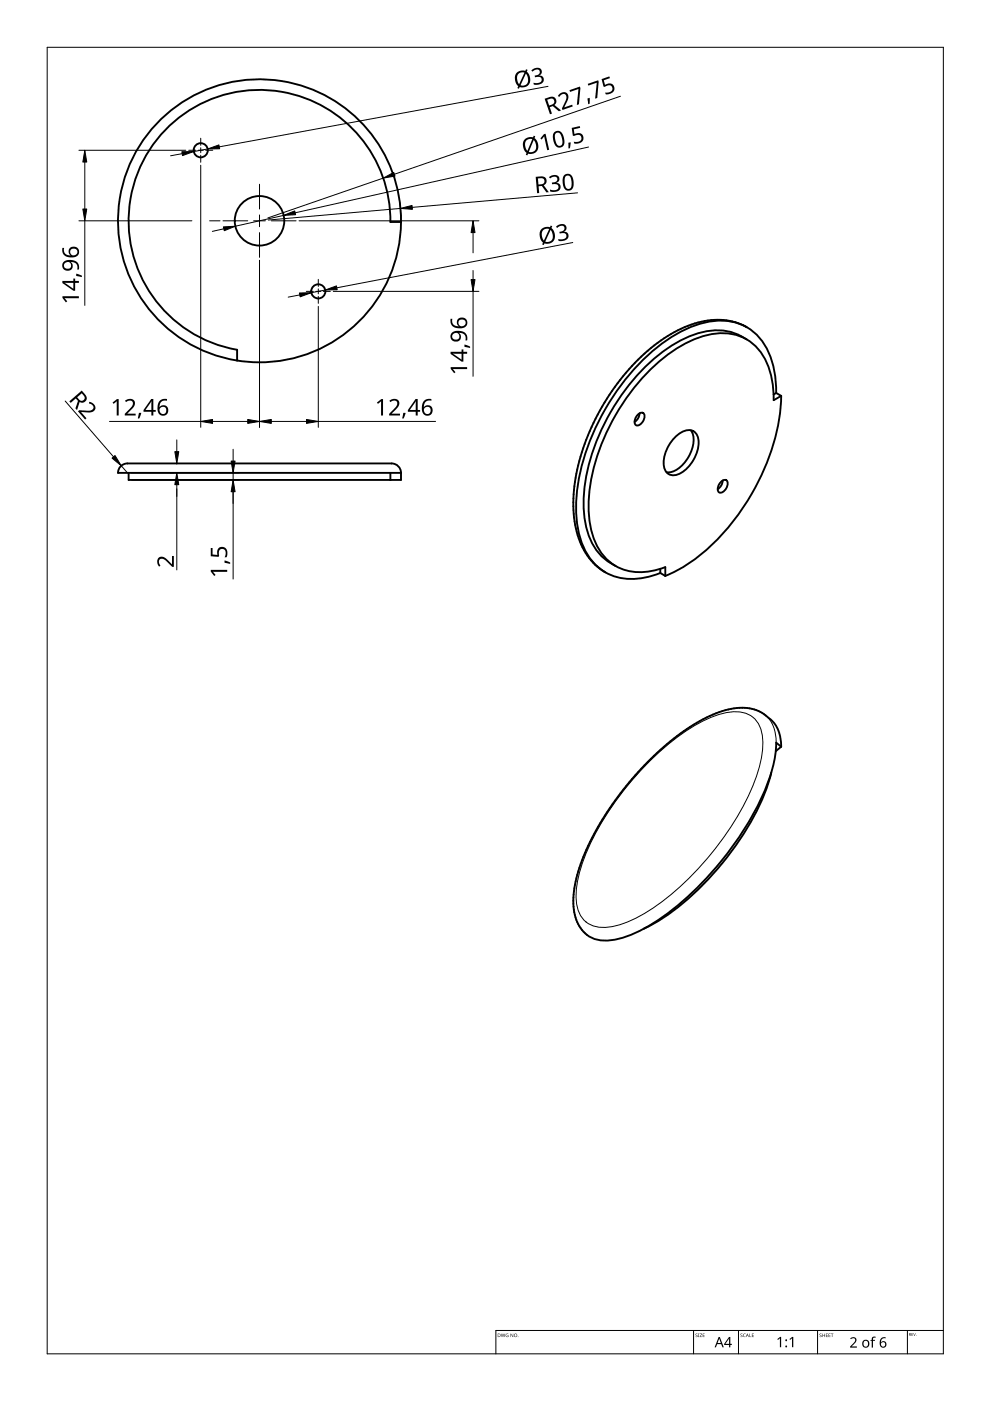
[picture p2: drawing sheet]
<svg xmlns="http://www.w3.org/2000/svg" width="210mm" height="297mm" viewBox="0 0 210 297" stroke-linecap="round" stroke-linejoin="round" font-family="sans-serif">
<g fill="none" stroke="#000" stroke-width=".4">
<path d="M85 47.1h-2.2a27.8 27.8 0 0 0-26-28 27.8 27.8 0 0 0-29.3 24.5 27.8 27.8 0 0 0 22.8 30.6v2.2M85 47.1a30 30 0 0 1-34.7 29.3M85 47.1a30 30 0 0 0-28.2-30.2 30 30 0 0 0-31.6 26.7 30 30 0 0 0 25.1 32.8M157.9 69.1l-1.6-.7-1.8-.4-1.9-.2-2 .1-1.9 .3-2.1 .6-2.2 .9-2.1 1.1-4 2.8-4.1 3.8-3.7 4.4-3.1 5-2.6 5.2-1.9 5.4-1.1 5.4-.2 4.8 .2 2.4 .4 2.3 .5 1.8 .8 2 .9 1.5 1.2 1.5 1.3 1.3 1.5 .9M157.9 69.1l.5 .3M158.3 71.9a11.7 11.7 0 0 0-11-1 33.5 33.5 0 0 0-15.3 12.5 41.3 41.3 0 0 0-8.3 24.2 14.3 14.3 0 0 0 4.6 11l2.2 1.4M25.6 98.8l.9-.5h.5h56a2 2 0 0 1 2 2h-60l.1-.6zM135.1 88a.92 .92 0 0 1 1.5-.2 2.01 2.01 0 0 1-1.5 2.4 1.07 1.07 0 0 1-.2-1.8zM135.6 87.6a2.34 2.34 0 0 1-1.1 1.9M142.9 93a4.2 4.2 0 0 1 3.6-1.8 2.52 2.52 0 0 1 1.6 3 7.8 7.8 0 0 1-4.6 6.5 2.09 2.09 0 0 1-2.8-2.2 7.8 7.8 0 0 1 2.2-5.5zM146.5 91.2a5.4 5.4 0 0 1-.5 5.7 5.4 5.4 0 0 1-4.7 3.2M164.6 83.3a17.3 17.3 0 0 0-3.8-11.9 11 11 0 0 0-11-3.1 31.1 31.1 0 0 0-15.9 10.6 48.1 48.1 0 0 0-11.7 26.8 19.3 19.3 0 0 0 3 12.8 11.3 11.3 0 0 0 12.4 3.8l2.4-.8"/>
<path d="M164.6 83.3l-.6 .3M164.6 83.3l1 .6M165.6 83.9l-1.6 1a15.4 15.4 0 0 0-4-11.7 10.5 10.5 0 0 0-10.1-2.2 30.4 30.4 0 0 0-15.4 11.2 43.3 43.3 0 0 0-9.7 24.2 16.3 16.3 0 0 0 3.6 11.9 10.9 10.9 0 0 0 11.6 2.3l1.1-.4v1.9M165.6 83.9a46.6 46.6 0 0 1-11.2 28 35.3 35.3 0 0 1-13.3 10.2M27.3 100.3v1.5h57.7v-1.5M82.8 100.3v1.5M152.8 102.3a.92 .92 0 0 1 1.4-.3 2.01 2.01 0 0 1-1.4 2.5 1.07 1.07 0 0 1-.3-1.8zM153.2 101.9a2.34 2.34 0 0 1-1 1.8M140 120.6v.9M140 121.5l1.1 .6M162.3 151.7l-1.8-1.1-2.2-.5-2.5 .1-2.7 .6-2.8 1.1-3.2 1.7-3.3 2.3-3.3 2.6-3.2 3.1-3 3.3-3.1 3.8-2.6 3.7-2.3 3.7-1.8 3.7-1.5 3.6-1 3.5M162.3 151.7a7.2 7.2 0 0 1 3.3 6.6"/>
<path d="M165.6 158.3l-1-.8a31.7 31.7 0 0 1-4.3 14 68.3 68.3 0 0 1-21.2 23.8 22.6 22.6 0 0 1-10.5 4.1 5.9 5.9 0 0 1-4.2-1.2M165.6 158.3l-1.1 1M163.5 163.8a53 53 0 0 1-12.4 21.6 48.5 48.5 0 0 1-14.6 11.5M122 186.9l-.4 3.7 .2 3 .4 1.4 .6 1.3 .7 1 .9 .9"/>
<circle cx="42.6" cy="31.9" r="1.5"/>
<circle cx="55" cy="46.8" r="5.3"/>
<circle cx="67.5" cy="61.8" r="1.5"/>
</g>
<path d="M162.3 151.7a6.9 6.9 0 0 1 2.3 5.8M138.1 161a38.9 38.9 0 0 1 14.7-9.6 7.4 7.4 0 0 1 6.9 .7 7.4 7.4 0 0 1 2 6.6 35.4 35.4 0 0 1-5.3 14.3 62.2 62.2 0 0 1-19.1 20.3 18.4 18.4 0 0 1-10.1 3.3 5.3 5.3 0 0 1-4.9-5 24.5 24.5 0 0 1 3.1-13.1 64.6 64.6 0 0 1 12.7-17.5z" fill="none" stroke="#000" stroke-width=".21"/>
<path d="M10 10h190v277h-190z" fill="none" stroke="#000" stroke-width=".21"/>
<path d="M147.1 282.1v4.9M156.6 282.1v4.9M173.3 282.1v4.9M192.4 282.1v4.9M200 282.1h-94.9v4.9" fill="none" stroke="#000" stroke-width=".21"/>
<g fill="#000">
<path d="M106.2 282.8l.2 .6 .2-.6 .3 .6 .2-.6-.2 .7-.2-.6-.3 .6zM107.3 282.8h.5l-.4 .1-.1 .2 .3 .3h.1v-.2l-.1-.1h.2v.4l-.5-.1zM108.2 282.8l.5 .6 .1-.6v.7l-.5-.6-.1 .6zM147.5 282.8h.4l-.3 .1 .1 .2a.23 .23 0 0 1 .2 .3 .23 .23 0 0 1-.4 0 .18 .18 0 0 0 .2 .1 .18 .18 0 0 0 0-.3l-.2-.2zM148 282.8h.3v.7h-.3zM148.4 282.8h.4l-.3 .6 .4 .1h-.5l.3-.7zM149 282.8h.4h-.3v.3h.3h-.3v.3l.3 .1h-.4zM157 282.8h.4l-.3 .1 .1 .2a.23 .23 0 0 1 .2 .3 .23 .23 0 0 1-.4 0 .18 .18 0 0 0 .2 .1 .18 .18 0 0 0 .1-.3l-.3-.2zM157.6 282.8h.4a.29 .29 0 0 0-.4 .4 .29 .29 0 0 0 .5 .2h-.5zM158.9 282.8l.1 .6 .3 .1h-.4zM159.4 282.8h.4h-.3v.3h.3h-.3v.3l.3 .1h-.4zM164.8 283.9l.6-.4h.2v2.1h-.2v-1.9l-.5 .4z"/>
<path d="M167.4 283.9l.6-.4h.2v2.1h-.3v-1.9l-.4 .4zM173.8 282.8h.4l-.3 .1 .1 .2a.23 .23 0 0 1 .2 .3 .25 .25 0 0 1-.5 0 .18 .18 0 0 0 .3 .1 .18 .18 0 0 0 0-.3l-.2-.2zM174.4 282.8v.3h.4l.1-.3v.7l-.1-.4h-.4v.4zM175.1 282.8h.4h-.3v.3h.3h-.3v.3l.3 .1h-.4zM175.7 282.8h.4h-.3v.3h.3h-.3v.3l.3 .1h-.4zM176.2 282.8h.5h-.2v.7l-.1-.7zM180.3 283.8a.76 .76 0 0 1 1.2-.1 .76 .76 0 0 1-.4 1.2l-.5 .6h1.1v.2h-1.5v-.2l.8-.8a.52 .52 0 0 0 .3-.8 .52 .52 0 0 0-.9 0zM185 283.5l.7-.1-.1 .2h-.4l-.1 .2v.3h.4v.2h-.4v1.4h-.3v-1.4h-.3l.3-.2zM193.3 282.6h.3l-.3 .1v.2h.3l-.3 .1v.2h.3h-.3zM193.6 282.6l.3 .6 .3-.6-.3 .6z"/>
<path d="M105.5 282.8l.6 .1-.1 .5-.5 .1zM105.6 282.8v.6h.3l.1-.4z"/>
<path d="M108.9 283.1a.4 .4 0 0 1 .8 0 .4 .4 0 0 1-.8 0zM109.1 283.1a.27 .27 0 0 0 .5 0 .27 .27 0 0 0-.5 0z"/>
<path d="M152.4 283.5h.2l.9 2.2h-.3l-.3-.7h-.8l-.3 .7h-.3zM152.5 283.8l-.4 .9h.7z"/>
<path d="M154.6 283.5h.2v1.4h.4v.3h-.4v.5h-.2v-.5h-1.1v-.3zM154.6 283.8l-.8 1.1h.8z"/>
<path d="M158.4 282.8l.4 .7-.2-.2h-.3l-.2 .2zM158.5 282.8l-.2 .4h.3z"/>
<path d="M183 284.3a.82 .82 0 0 1 1.3 0 .82 .82 0 0 1-.3 1.3 .82 .82 0 0 1-1.2-.5zM183.3 284.4a.6 .6 0 0 0-.2 .8 .6 .6 0 0 0 .8 .2l.1-.4a.53 .53 0 0 0-.1-.6 .53 .53 0 0 0-.6 0z"/>
<path d="M186.8 283.7l.4-.2a.38 .38 0 0 1 .6 .3 .74 .74 0 0 0-1 .8 .7 .7 0 0 1 1.1 .2 .7 .7 0 0 1-.4 1 .7 .7 0 0 1-.9-.6l-.1-.9zM186.8 285a.48 .48 0 0 0 .9 0 .48 .48 0 0 0-.9 0z"/>
<path d="M192.7 282.6h.2a.17 .17 0 0 1 .2 .2 .17 .17 0 0 1-.1 .2l.2 .2-.3-.2-.2 .2zM192.8 282.7v.2h.2v-.2z"/>
<circle cx="109.9" cy="283.4" r=".07"/>
<circle cx="166.7" cy="285.5" r=".2"/>
<circle cx="166.7" cy="284.2" r=".2"/>
<circle cx="194.3" cy="283.2" r=".05"/>
</g>
<g fill="none" stroke="#000" stroke-width=".21">
<path d="M40 31.9h1.5M42 31.9h1.1M42.6 29.3v1.5M42.6 31.3v1.1M42.6 32.9v1.5M43.6 31.9h1.5M55 39.1v5.2M47.3 46.8h5.2M53.8 46.8h2.5M55 45.6v2.5M55 49.3v5.3M57.5 46.8h5.3"/>
<path d="M67.5 59.2v1.5M64.9 61.8h1.5M67 61.8h1M67.5 61.2v1.1M67.5 62.8v1.5M68.5 61.8h1.5"/>
</g>
<g fill="none" stroke="#000" stroke-width=".21">
<path d="M116.2 18.3l-69.7 12.8M16.7 31.9h22.7M18 34.4v9.9M38.6 32.6l-2.4 .4M42.6 35v55.6M44 31.6l-2.9 .5M81.3 37.8l-24.5 8.4M124.8 31.2l-62.2 13.9M131.5 20.4l-47.9 16.5M16.7 46.8h24M18 46.8v18M44.4 46.8h2.2"/>
<path d="M47.5 48.5l-2.5 .6M55 55.2v35.4M60.1 45.7l-10.2 2.3M63.4 46.8h38.1M84.8 42.9l.2 3.5M84.9 44.2l-28 2.5M100.3 49.3v4.3M100.3 57.4v1.9M121.4 51.4l-50 9.6M122.4 40.9l-35 3.1M63.6 62.5l-2.5 .5M67.5 65v25.6"/>
<path d="M69 61.5l-3 .6M70.7 61.8h30.8M100.3 61.8v18M13.8 85l10.3 11.9M23.2 89.4h19.4M25.7 98.7l1.3 1.6M36.2 98.3h.7M37.5 93.3v2.5M37.5 98.3v.1M45.1 89.4h7.4M49.4 95.3v2.5M57.5 89.4h7.5"/>
<path d="M67.5 89.4h24.9M27.9 100.3h22.8M27.9 101.8h22.8M37.5 102.8v18M49.4 100.3v22.5"/>
</g>
<g fill="#000">
<path d="M112.6 14.9a1.25 1.25 0 0 1 1.2-.6 1.25 1.25 0 0 1 1.1 .8 .85 .85 0 0 1-.6 .9 .93 .93 0 0 1 1 .9 .93 .93 0 0 1-.9 1h-1.2l-.1-.4a1.24 1.24 0 0 0 1.8-.6 .71 .71 0 0 0-1.1-.6l-.4 .1v-.4a.81 .81 0 0 0 .8-.2 .81 .81 0 0 0 .2-.9 1.02 1.02 0 0 0-1.5 .3zM127.5 16.8l1.7-.6 .1 .4-1.3 .4 .3 1a1.17 1.17 0 0 1 1.9 .3 1.17 1.17 0 0 1-1.1 1.7h-.7l-.1-.4a1.03 1.03 0 0 0 1.5-1.1 .93 .93 0 0 0-1.6-.1h-.2zM115.3 28.4h.4l.7 3.4-.4 .1-.6-3-.6 .7-.2-.2zM116.4 37.6a1.25 1.25 0 0 1 1.2-.6 1.25 1.25 0 0 1 1 .9 .85 .85 0 0 1-.6 .9 .93 .93 0 0 1 .9 .9 .93 .93 0 0 1-1 .9h-1.3v-.4a1.24 1.24 0 0 0 1.8-.5 .71 .71 0 0 0-1-.7l-.4 .1v-.4a.81 .81 0 0 0 .9-.1 .81 .81 0 0 0 .2-.9 1.02 1.02 0 0 0-1.5 .1zM120.5 30.3l.5-.1-.2 1.2-.3 .1zM118.7 19.9a1.12 1.12 0 0 1 1.6-.1 1.12 1.12 0 0 1 0 1.6l-.7 1.4 1.7-.6 .1 .4-2.1 .7-.2-.3 .7-1.4a.98 .98 0 0 0-.3-1.7l-.4 .1-.5 .5-.3-.1zM120.7 19.1l2.3-.7 .1 .3-.4 3.4-.4 .2 .3-3.4-1.7 .6zM121.2 27.1l1.7-.4 .1 .4-1.3 .3 .1 1a1.17 1.17 0 0 1 1.9 .6 1.17 1.17 0 0 1-1.3 1.5l-.7-.1-.1-.4a1.03 1.03 0 0 0 1.7-.9 .93 .93 0 0 0-1.6-.3l-.3-.1zM124.5 20.9l.5-.1v1.2l-.3 .1zM124.6 17.8l2.2-.8 .1 .3-.3 3.5-.4 .1 .3-3.4-1.8 .7zM16.2 58.1l1.2 .3v.4l-1.2-.3zM117.9 48.1a1.25 1.25 0 0 1 1.1-.7 1.25 1.25 0 0 1 1.1 .8 .85 .85 0 0 1-.5 .9 .93 .93 0 0 1 1 .9 .93 .93 0 0 1-.9 1l-1.3 .1v-.4a1.24 1.24 0 0 0 1.7-.7 .71 .71 0 0 0-1.1-.5h-.3l-.1-.3a.81 .81 0 0 0 .8-.3 .81 .81 0 0 0 .2-.8 1.02 1.02 0 0 0-1.5 .2z"/>
<path d="M13.2 62.8h3.5v.4h-3l.6 .7-.3 .2-.8-.9zM98.5 73.1l1.2 .4v.3l-1.2-.3zM95.6 77.8h3.4v.5l-3-.1 .6 .7-.3 .2-.7-.9zM16.5 87.2l.3-.2 1.6 .1a.98 .98 0 0 0 1.4-.9l-.3-.4-.6-.3v-.3a1.16 1.16 0 0 1 1.2 .7 1.16 1.16 0 0 1-.4 1.4l-.7 .2-1.8-.1 1.1 1.3-.3 .2zM23.9 85.3l.9-.7h.4v3.5h-.5l.1-3-.7 .5zM26.5 85a1.16 1.16 0 0 1 1.3-.5 1.16 1.16 0 0 1 .8 1.2l-.3 .7-1.3 1.3h1.8v.4h-2.3v-.4l1.1-1.1a.98 .98 0 0 0 .2-1.6l-.4-.1-.7 .4zM29.5 87.5l.5 .1-.5 1.1h-.3zM79.9 85.3l1-.7h.3v3.5h-.4v-3l-.7 .5zM82.5 85a1.16 1.16 0 0 1 1.4-.5 1.16 1.16 0 0 1 .7 1.2l-.3 .7-1.3 1.3h1.8v.4h-2.3v-.4l1.1-1.1a.98 .98 0 0 0 .3-1.6l-.5-.1-.6 .4zM85.5 87.5l.5 .1-.4 1.1h-.3zM33.6 118.3a1.5 1.5 0 0 1 2.1 .6l.8 .7v-1.7h.4v2.3h-.4l-1.1-1.1a.98 .98 0 0 0-1.7-.3v.5l.3 .6-.3 .2a1.47 1.47 0 0 1-.1-1.8zM44.7 116.2h.4v1.4l1 .1a1.17 1.17 0 0 1 .9-1.8 1.17 1.17 0 0 1 1.2 1.6l-.2 .7h-.4a1.03 1.03 0 0 0-.5-1.8 .93 .93 0 0 0-.6 1.5l-.2 .2-1.6-.2z"/>
<path d="M47.6 118.9l1.2 .3v.4l-1.2-.3zM44.7 120.8h3.5v.4h-3.1l.6 .7-.3 .2-.7-.9z"/>
<path d="M109.6 15.4l.2-.2a1.93 1.93 0 0 1 1.6-.2l.1-.3 .4 .1-.2 .4a1.81 1.81 0 0 1 .7 2.2 1.81 1.81 0 0 1-2 1.1l-.2-.1-.2 .4-.3-.1 .2-.4a2.18 2.18 0 0 1-.3-2.9zM111.5 15.6l-1.1 2.5a1.23 1.23 0 0 0 1.4-.4 1.23 1.23 0 0 0 .1-1.5zM109.9 15.7a1.86 1.86 0 0 0 .2 2.2l1.1-2.5h-.7z"/>
<path d="M111.2 29.6l.3-.2a1.92 1.92 0 0 1 1.5-.3l.2-.3 .3 .1-.2 .4a1.81 1.81 0 0 1 .8 2.1 1.81 1.81 0 0 1-1.9 1.2h-.2l-.2 .4-.3-.2 .1-.4a2.18 2.18 0 0 1-.4-2.8zM113.2 29.7l-1.1 2.5a1.23 1.23 0 0 0 1.4-.4 1.23 1.23 0 0 0 0-1.5zM111.6 29.7a1.69 1.69 0 0 0 .2 2.3l1.1-2.5h-.7z"/>
<path d="M113.6 37.5l.9-.1a1 1 0 0 1 1.3 .6 1 1 0 0 1-.5 1.3l1.1 1.4-.5 .1-1-1.4-.7 .1 .1 1.4-.4 .1zM114 37.8l.2 1.3h.5a.67 .67 0 0 0 .7-.8 .67 .67 0 0 0-.9-.5z"/>
<path d="M115.5 20.9l.9-.3a1 1 0 0 1 1.4 .3 1 1 0 0 1-.2 1.4l1.4 1.1-.5 .2-1.3-1.1-.6 .2 .4 1.4-.4 .1zM116 21.2l.4 1.2 .5-.2a.67 .67 0 0 0 .6-.9 .67 .67 0 0 0-1-.3z"/>
<path d="M117.5 28.1a1.22 1.22 0 0 1 1.3-.2 1.22 1.22 0 0 1 .7 1.2 1.54 1.54 0 0 1-.5 2.1 1.27 1.27 0 0 1-1.6-1.2l-.2-1.2zM117.8 28.3a2.41 2.41 0 0 0 .6 2.6 .78 .78 0 0 0 .8-.3 .78 .78 0 0 0 0-.9 1.35 1.35 0 0 0-1.1-1.6z"/>
<path d="M119.6 37.2a1.16 1.16 0 0 1 1.3-.2 1.16 1.16 0 0 1 .7 1.1 1.69 1.69 0 0 1-.8 2.3 1.27 1.27 0 0 1-1.5-1.5v-1.1zM119.9 37.4a2.16 2.16 0 0 0 .5 2.7 .82 .82 0 0 0 .8-1.2 1.35 1.35 0 0 0-.9-1.7z"/>
<path d="M13.5 55.5a2.18 2.18 0 0 1 3.2 .7v1h-.3a1.16 1.16 0 0 0-.2-1.2 1.16 1.16 0 0 0-1.2-.4 1.08 1.08 0 0 1 .1 1.6 1.08 1.08 0 0 1-1.6-.1 1.16 1.16 0 0 1 0-1.6zM13.6 56.3a.76 .76 0 0 0 1.5 0 .76 .76 0 0 0-1.5 0z"/>
<path d="M13.2 52.6h.4a1.18 1.18 0 0 0 1.4 1.5 1.08 1.08 0 0 1-.2-1.6 1.08 1.08 0 0 1 1.7 .1 1.22 1.22 0 0 1 .1 1.4 1.22 1.22 0 0 1-1.4 .6 1.63 1.63 0 0 1-2-2zM14.9 53.4a.76 .76 0 0 0 1.5 0 .76 .76 0 0 0-1.5 0z"/>
<path d="M13.2 59.6h2.3v-.5h.4v.5h.8v.4h-.8v1.6h-.3l-2.4-1.6zM13.7 60l1.8 1.2v-1.2z"/>
<path d="M114.8 48.6l.3-.2a1.92 1.92 0 0 1 1.5-.2l.2-.4 .3 .2-.2 .4a1.81 1.81 0 0 1 .7 2.1 1.81 1.81 0 0 1-1.9 1.2l-.3-.1-.1 .4-.3-.2 .1-.4a2.18 2.18 0 0 1-.3-2.8zM116.7 48.8l-1.1 2.4a1.23 1.23 0 0 0 1.4-.4 1.23 1.23 0 0 0 .1-1.4zM115.1 48.8a1.86 1.86 0 0 0 .2 2.2l1.1-2.4-.6-.1z"/>
<path d="M95.8 70.6a2.18 2.18 0 0 1 3.2 .6v1h-.3a1.16 1.16 0 0 0-.2-1.2 1.16 1.16 0 0 0-1.2-.4 1.08 1.08 0 0 1 .1 1.6 1.08 1.08 0 0 1-1.6-.1 1.16 1.16 0 0 1 0-1.5zM95.9 71.3a.76 .76 0 0 0 1.5 0 .76 .76 0 0 0-1.5 0z"/>
<path d="M95.6 67.6h.3a1.18 1.18 0 0 0 1.4 1.6 1.08 1.08 0 0 1-.1-1.6 1.08 1.08 0 0 1 1.6 0 1.22 1.22 0 0 1 .1 1.5 1.22 1.22 0 0 1-1.3 .5 1.63 1.63 0 0 1-2-2zM97.2 68.5a.76 .76 0 0 0 1.5 0 .76 .76 0 0 0-1.5 0z"/>
<path d="M95.5 74.6h2.4v-.5h.3v.5h.8v.4h-.8v1.7h-.3l-2.4-1.7zM96 75l1.9 1.3v-1.3z"/>
<path d="M14.7 85.1l2.6-2.3 .7 .7a1 1 0 0 1 .3 1.4 1 1 0 0 1-1.4 .3l-.6 1.8-.3-.4 .5-1.6-.4-.5-1.1 .9zM16.4 84.2l.3 .4a.67 .67 0 0 0 1 .2 .67 .67 0 0 0 0-1l-.4-.4z"/>
<path d="M32.1 84.6h.4v2.3h.5v.4h-.5v.8h-.4v-.8h-1.7v-.4zM32.1 85.1l-1.3 1.8h1.3z"/>
<path d="M33.9 85l.5-.4h.6h.4v.4a1.18 1.18 0 0 0-1.6 1.3 1.08 1.08 0 0 1 1.6-.1 1.08 1.08 0 0 1 0 1.6 1.22 1.22 0 0 1-1.5 .2 1.22 1.22 0 0 1-.5-1.4l.1-.9zM33.8 87a.76 .76 0 0 0 1.5 0 .76 .76 0 0 0-1.5 0z"/>
<path d="M88.1 84.6h.5v2.3h.5v.4h-.5v.8h-.5v-.8h-1.6v-.4zM88.1 85.1l-1.2 1.8h1.2z"/>
<path d="M89.9 85l.6-.4h.5h.5v.4a1.18 1.18 0 0 0-1.6 1.3 1.08 1.08 0 0 1 1.6-.1 1.08 1.08 0 0 1-.1 1.6 1.22 1.22 0 0 1-1.4 .2 1.22 1.22 0 0 1-.6-1.4l.1-.9zM89.8 87a.76 .76 0 0 0 1.5 0 .76 .76 0 0 0-1.5 0z"/>
</g>
<g fill="#000" stroke="#000" stroke-width=".21">
<path d="M18 31.9l.4 2.5h-.8zM38.6 32.2l2.5-.1-2.4 .9zM44 31.6l2.4-.9 .2 .8zM81.3 37.8l2.2-1.2 .3 .7zM17.6 44.3h.8l-.4 2.5zM47.4 48.1l2.5-.1-2.3 .9zM60.1 45.7l2.4-1 .2 .8zM84.9 44.2l2.5-.6v.8zM100.3 46.8l.4 2.5h-.8zM99.9 59.3h.8l-.4 2.5zM63.5 62.1h2.5l-2.4 .8zM69 61.5l2.3-.9 .2 .8z"/>
<path d="M23.8 97.1l.6-.5 1.3 2.1zM37.1 95.8h.8l-.4 2.5zM42.6 89.4l2.5-.5v.9zM49 97.8h.8l-.4 2.5zM52.5 88.9l2.5 .5-2.5 .4zM55 89.4l2.5-.5v.9zM65 88.9l2.5 .5-2.5 .4zM37.5 100.3l.4 2.5h-.8zM49.4 101.8l.4 2.5h-.8z"/>
</g>
</svg>
